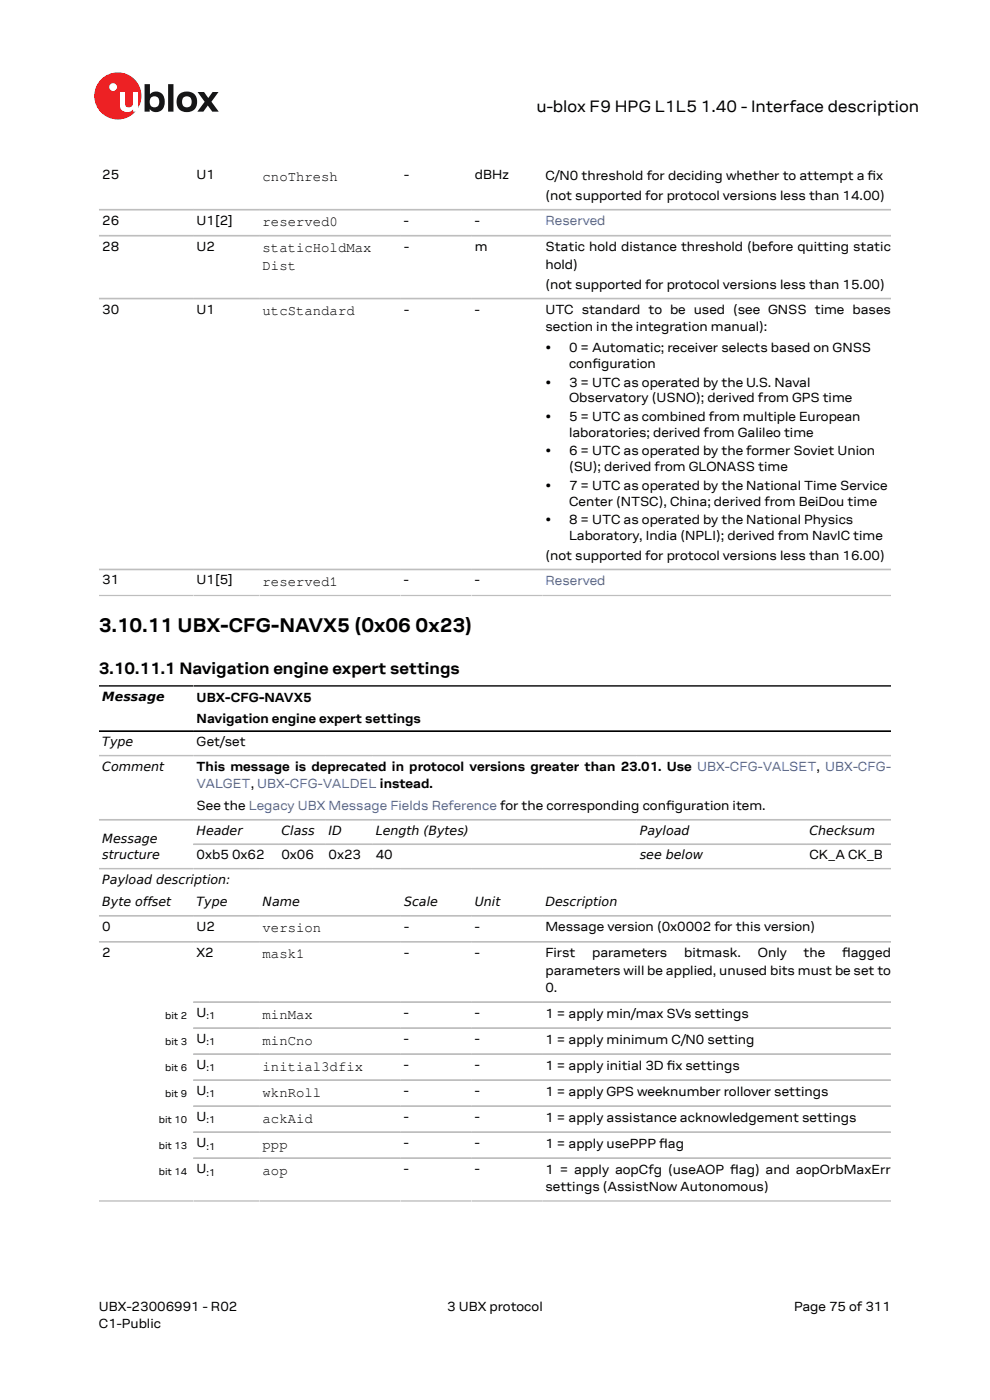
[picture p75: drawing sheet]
<svg xmlns="http://www.w3.org/2000/svg" width="210mm" height="297mm" viewBox="0 0 210 297" stroke-linecap="round" stroke-linejoin="round" font-family="sans-serif">
<defs><g id="words">
<g font-size="4.2">
<text x="21" y="134">3.10.11 UBX-CFG-NAVX5 (0x06</text>
<text x="88.2" y="134">0x23)</text>
</g>
<g font-size="3.5">
<text x="113.8" y="23.7">u-blox F9 HPG L1L5</text>
<text x="148.7" y="23.7">1.40 - Interface description</text>
<text x="21" y="143.1">3.10.11.1 Navigation engine expert settings</text>
</g>
<g font-size="3">
<text x="55.7" y="38.4">cnoThresh</text>
<text x="55.7" y="48">reserved0</text>
<text x="55.7" y="53.5">staticHoldMax</text>
<text x="55.7" y="57.3">Dist</text>
<text x="55.7" y="66.9">utcStandard</text>
<text x="55.7" y="124.3">reserved1</text>
<text x="55.7" y="197.8">version</text>
<text x="55.7" y="203.3">mask1</text>
<text x="55.7" y="216.1">minMax</text>
<text x="55.7" y="221.6">minCno</text>
<text x="55.7" y="227.1">initial3dfix</text>
<text x="55.7" y="232.7">wknRoll</text>
<text x="55.7" y="238.2">ackAid</text>
<text x="55.7" y="243.7">ppp</text>
<text x="55.7" y="249.2">aop</text>
</g>
<g font-size="2.8">
<text x="21.7" y="38">25</text>
<text x="41.7" y="38">U1</text>
<text x="85.7" y="38">-</text>
<text x="100.7" y="38">dBHz</text>
<text x="115.7" y="38.1">C/N0 threshold for deciding whether to attempt a fx</text>
<text x="184" y="38.1">i</text>
<text x="21.7" y="47.7">26</text>
<text x="41.7" y="47.7">U1[2]</text>
<text x="85.7" y="47.7">-</text>
<text x="100.7" y="47.7">-</text>
<text x="115.7" y="42.5">(not supported for protocol versions less than 14.00)</text>
<text x="21.7" y="53.2">28</text>
<text x="41.7" y="53.2">U2</text>
<text x="85.7" y="53.2">-</text>
<text x="100.7" y="53.2">m</text>
<text x="115.7" y="53.3">Static hold distance threshold (before quitting static</text>
<text x="115.7" y="57">hold)</text>
<text x="115.7" y="61.4">(not supported for protocol versions less than 15.00)</text>
<text x="21.7" y="66.5">30</text>
<text x="41.7" y="66.5">U1</text>
<text x="85.7" y="66.5">-</text>
<text x="100.7" y="66.5">-</text>
<text x="115.7" y="66.7">UTC standard to be used (see GNSS time bases</text>
<text x="115.7" y="70.3">section in the integration manual):</text>
<text x="115.7" y="74.7">•</text>
<text x="120.7" y="74.7">0 = Automatic; receiver selects based on GNSS</text>
<text x="115.7" y="82">•</text>
<text x="120.7" y="78.1">confguration</text>
<text x="120.7" y="82">3 = UTC as operated by the U.S. Naval</text>
<text x="125.7" y="78.1">i</text>
<text x="115.7" y="89.3">•</text>
<text x="120.7" y="85.4">Observatory (USNO); derived from GPS time</text>
<text x="120.7" y="89.3">5 = UTC as combined from multiple European</text>
<text x="120.7" y="92.7">laboratories; derived from Galileo time</text>
<text x="115.7" y="96.6">•</text>
<text x="120.7" y="96.6">6 = UTC as operated by the former Soviet Union</text>
<text x="120.7" y="100">(SU); derived from GLONASS time</text>
<text x="115.7" y="103.9">•</text>
<text x="120.7" y="103.9">7 = UTC as operated by the National Time Service</text>
<text x="120.7" y="107.3">Center (NTSC), China; derived from BeiDou time</text>
<text x="115.7" y="111.2">•</text>
<text x="120.7" y="111.2">8 = UTC as operated by the National Physics</text>
<text x="115.7" y="118.8">(not supported for protocol versions less than 16.00)</text>
<text x="120.7" y="114.6">Laboratory, India (NPLI); derived from NavIC time</text>
<text x="21.7" y="124">31</text>
<text x="41.7" y="124">U1[5]</text>
<text x="85.7" y="124">-</text>
<text x="100.7" y="124">-</text>
<text x="41.7" y="148.8">UBX-CFG-NAVX5</text>
<text x="41.7" y="153.3">Navigation engine expert settings</text>
<text x="41.7" y="158.3">Get/set</text>
<text x="41.7" y="163.6">This message is deprecated in protocol versions greater than 23.01. Use UBX-CFG-VALSET, UBX-CFG-</text>
<text x="41.7" y="171.8">See the Legacy UBX Message Fields Reference for the corresponding confguration item.</text>
<text x="141.3" y="171.8">i</text>
<text x="41.7" y="182.3">0xb5 0x62</text>
<text x="59.7" y="182.3">0x06</text>
<text x="69.7" y="182.3">0x23</text>
<text x="79.7" y="182.3">40</text>
<text x="171.7" y="182.3">CK_A CK_B</text>
<text x="21.7" y="197.5">0</text>
<text x="41.7" y="197.5">U2</text>
<text x="85.7" y="197.5">-</text>
<text x="100.7" y="197.5">-</text>
<text x="115.7" y="197.6">Message version (0x0002 for this version)</text>
<text x="21.7" y="203">2</text>
<text x="41.7" y="203">X2</text>
<text x="85.7" y="203">-</text>
<text x="100.7" y="203">-</text>
<text x="115.7" y="203.1">First</text>
<text x="125.6" y="203.1">parameters</text>
<text x="145.1" y="203.1">bitmask.</text>
<text x="160.7" y="203.1">Only</text>
<text x="170.5" y="203.1">the</text>
<text x="178.6" y="203.1">fagged</text>
<text x="178.6" y="203.1">l</text>
<text x="115.7" y="206.8">parameters will be applied, unused bits must be set to</text>
<text x="41.7" y="215.7">U</text>
<text x="85.7" y="215.7">-</text>
<text x="100.7" y="215.7">-</text>
<text x="115.7" y="215.9">1 = apply min/max SVs settings</text>
<text x="115.7" y="210.5">0.</text>
<text x="41.7" y="221.3">U</text>
<text x="85.7" y="221.3">-</text>
<text x="100.7" y="221.3">-</text>
<text x="115.7" y="221.4">1 = apply minimum C/N0 setting</text>
<text x="41.7" y="226.8">U</text>
<text x="85.7" y="226.8">-</text>
<text x="100.7" y="226.8">-</text>
<text x="115.7" y="226.9">1 = apply initial 3D f</text>
<text x="141.4" y="226.9">ix settings</text>
<text x="41.7" y="232.3">U</text>
<text x="85.7" y="232.3">-</text>
<text x="100.7" y="232.3">-</text>
<text x="115.7" y="232.4">1 = apply GPS weeknumber rollover settings</text>
<text x="41.7" y="237.8">U</text>
<text x="85.7" y="237.8">-</text>
<text x="100.7" y="237.8">-</text>
<text x="115.7" y="238">1 = apply assistance acknowledgement settings</text>
<text x="41.7" y="243.3">U</text>
<text x="85.7" y="243.3">-</text>
<text x="100.7" y="243.3">-</text>
<text x="115.7" y="243.5">1 = apply usePPP f</text>
<text x="139.8" y="243.5">lag</text>
<text x="41.7" y="248.8">U</text>
<text x="85.7" y="248.8">-</text>
<text x="100.7" y="248.8">-</text>
<text x="115.7" y="249">1 = apply aopCfg (useAOP fag) and aopOrbMaxErr</text>
<text x="154.9" y="249">l</text>
<text x="115.7" y="252.7">settings (AssistNow Autonomous)</text>
<text x="21" y="278">UBX-23006991 - R02</text>
<text x="21" y="281.8">C1-Public</text>
<text x="94.9" y="278">3 UBX protocol</text>
<text x="168.4" y="278">Page 75 of 311</text>
</g>
<g font-size="2.8" fill="#4664b4">
<text x="115.7" y="47.8">Reserved</text>
<text x="115.7" y="124.1">Reserved</text>
<text x="41.7" y="167.3">VALGET, UBX-CFG-VALDEL instead.</text>
</g>
<g font-size="2.7">
<text x="21.7" y="148.7">Message</text>
<text x="21.7" y="158.3">Type</text>
<text x="21.7" y="163.5">Comment</text>
<text x="21.7" y="178.9">Message</text>
<text x="41.7" y="177.1">Header</text>
<text x="59.7" y="177.1">Class</text>
<text x="69.7" y="177.1">ID</text>
<text x="79.7" y="177.1">Length (Bytes)</text>
<text x="135.7" y="177.1">Payload</text>
<text x="171.7" y="177.1">Checksum</text>
<text x="21.7" y="182.3">structure</text>
<text x="135.7" y="182.3">see below</text>
<text x="21.7" y="187.5">Payload description:</text>
<text x="21.7" y="192.3">Byte offset</text>
<text x="41.7" y="192.3">Type</text>
<text x="55.7" y="192.3">Name</text>
<text x="85.7" y="192.3">Scale</text>
<text x="100.7" y="192.3">Unit</text>
<text x="115.7" y="192.3">Description</text>
</g>
<g font-size="2.1">
<text x="35" y="216.3">bit 2</text>
<text x="35" y="221.6">bit 3</text>
<text x="43.8" y="216.3">:1</text>
<text x="43.8" y="221.8">:1</text>
<text x="35" y="227.1">bit 6</text>
<text x="43.8" y="227.3">:1</text>
<text x="35" y="232.6">bit 9</text>
<text x="43.8" y="232.8">:1</text>
<text x="33.7" y="238.2">bit 10</text>
<text x="43.8" y="238.3">:1</text>
<text x="33.7" y="243.7">bit 13</text>
<text x="43.8" y="243.9">:1</text>
<text x="33.7" y="249.2">bit 14</text>
<text x="43.8" y="249.4">:1</text>
</g>
</g></defs>
<circle cx="25" cy="20.4" r="5" fill="#ed2023"/>
<circle cx="24" cy="18.5" r=".83" fill="#fff"/>
<g fill="#151516">
<path d="M35.7 17.9h1.1v5.8h-1.1z"/>
<path d="M41.9 19.5h1.4l.9 1.3 .9-1.3h1.3l-1.6 2.1 1.6 2.1h-1.4l-.9-1.3-1 1.3h-1.2l1.5-2.1z"/>
<path d="M32 20.7a1.17 1.17 0 0 0-.1 1.5 1.17 1.17 0 0 0 1.4 .4 1.16 1.16 0 0 0 .4-1.6 1.16 1.16 0 0 0-1.7-.3zM30.7 17.9h1.1v2.1a1.82 1.82 0 0 1 2.2-.4 1.82 1.82 0 0 1 .9 2 1.83 1.83 0 0 1-1 2 1.83 1.83 0 0 1-2.1-.5v.6h-1.1z"/>
<path d="M38.9 20.7a1.18 1.18 0 0 0-.2 1.5 1.18 1.18 0 0 0 1.5 .4 1.18 1.18 0 0 0 .4-1.5 1.18 1.18 0 0 0-1.5-.5zM37.4 21.6a2.25 2.25 0 0 1 4.5 0 2.25 2.25 0 0 1-4.5 0z"/>
</g>
<path d="M25.4 19.5h1.1v2.5a.84 .84 0 0 0 1 .8 .84 .84 0 0 0 .7-1v-2.3h1.1v4.2h-1.1v-.5a1.59 1.59 0 0 1-1.8 .5 1.59 1.59 0 0 1-1-1.5z" fill="#fff"/>
<g fill="none" stroke="#bebebe" stroke-width=".35">
<path d="M21 44.5h168M21 50h168M21 63.3h168M21 120.8h168M21 126.3h168M21 160.3h168M21 173.9h168M41 179.1h148M21 184.3h168M21 194.3h168M21 199.8h168M41 218.1h148"/>
<path d="M41 212.6h148M41 223.6h148M41 229.1h148M41 234.6h148M21 254.8h168M41 240.2h148M41 245.7h148"/>
</g>
<path d="M21 145.5h168M21 155.1h168" fill="none" stroke="#000" stroke-width=".35"/>
<use href="#words"/>
</svg>
